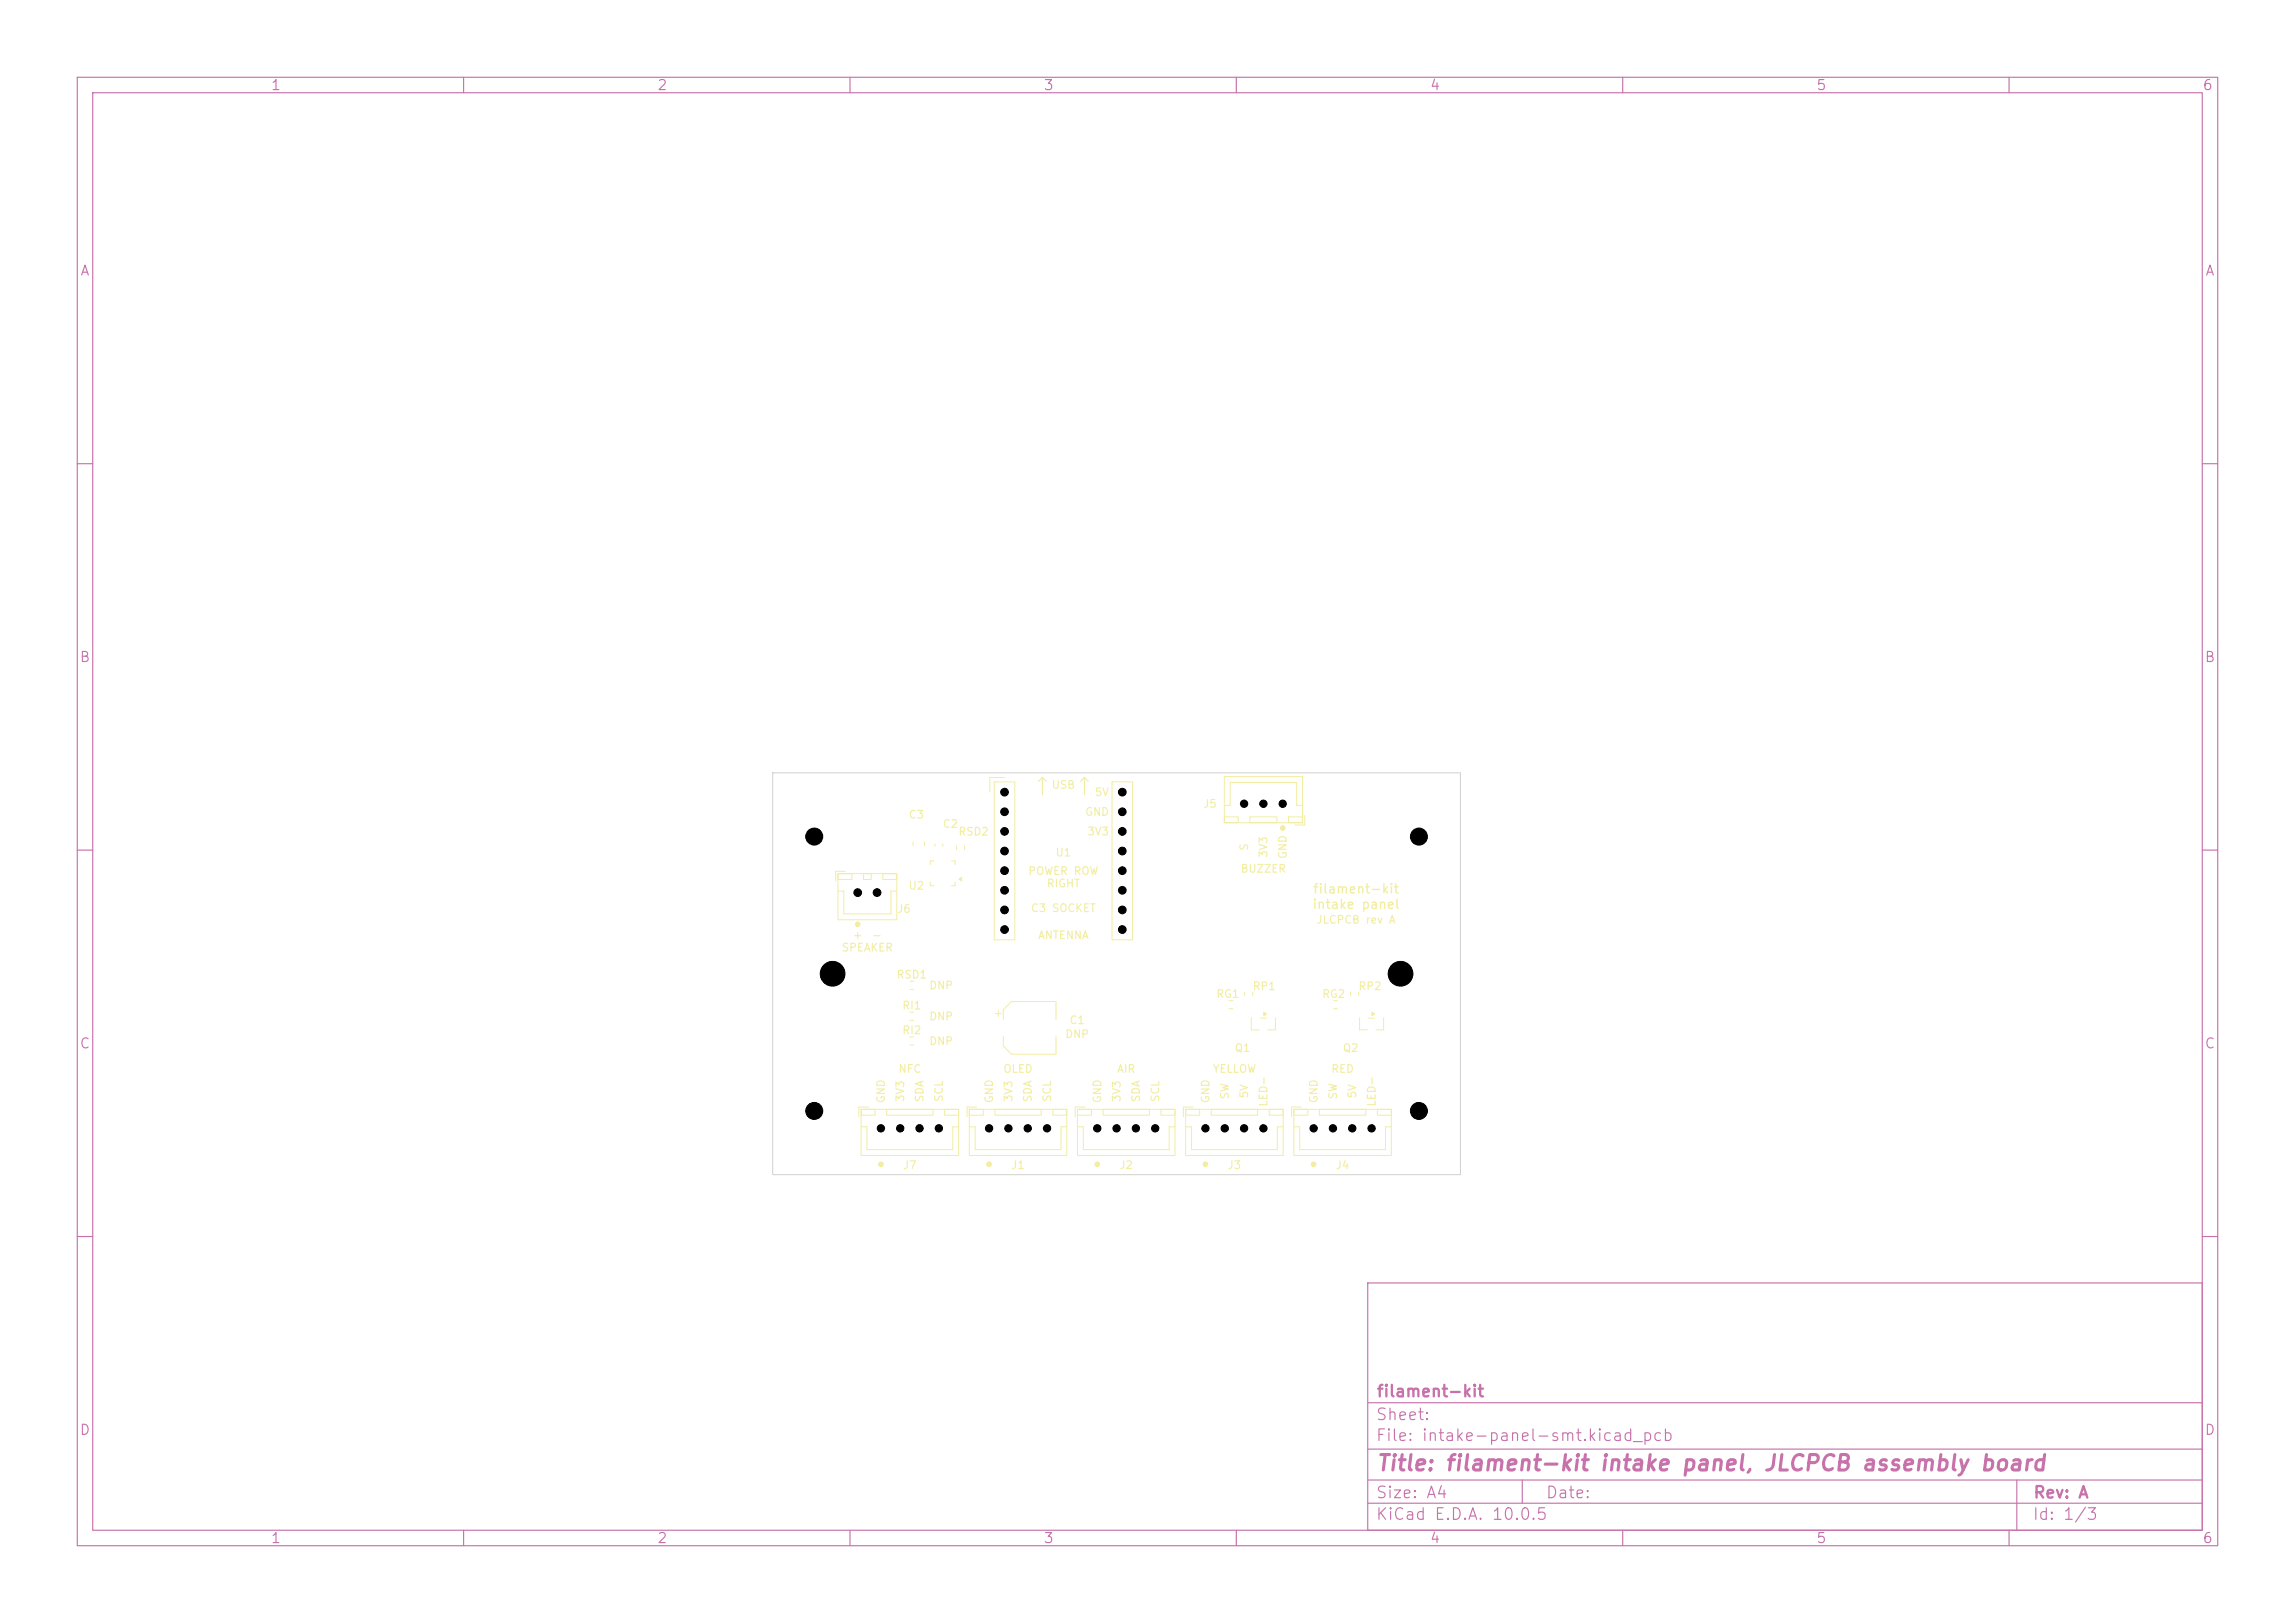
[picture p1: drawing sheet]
<svg xmlns="http://www.w3.org/2000/svg" width="297mm" height="210mm" viewBox="0 0 297 210" stroke-linecap="round" stroke-linejoin="round" font-family="sans-serif">
<defs><g id="words">
<text font-size="2" fill="#c872ab" x="178" y="190.8">Title: filament-kit intake panel, JLCPCB assembly board</text>
<g font-size="1.5" fill="#c872ab">
<text x="178" y="184.1">Sheet:</text>
<text x="178" y="181.1">filament-kit</text>
<text x="178" y="186.8">File: intake-panel-smt.kicad_pcb</text>
<text x="178" y="197">KiCad E.D.A. 10.0.5</text>
<text x="178" y="194.2">Size: A4</text>
<text x="200" y="194.2">Date:</text>
<text x="263" y="197">Id: 1/3</text>
<text x="263" y="194.2">Rev: A</text>
</g>
<g font-size="1.3" fill="#c872ab">
<text x="35" y="12">1</text>
<text x="85" y="12">2</text>
<text x="135" y="12">3</text>
<text x="185" y="12">4</text>
<text x="235" y="12">5</text>
<text x="285" y="12">6</text>
<text x="10.3" y="36">A</text>
<text x="285.3" y="36">A</text>
<text x="10.2" y="86">B</text>
<text x="285.2" y="86">B</text>
<text x="10.2" y="136">C</text>
<text x="285.2" y="136">C</text>
<text x="10.2" y="186">D</text>
<text x="285.2" y="186">D</text>
<text x="35" y="200">1</text>
<text x="85" y="200">2</text>
<text x="135" y="200">3</text>
<text x="185" y="200">4</text>
<text x="235" y="200">5</text>
<text x="285" y="200">6</text>
</g>
<g font-size="1.2" fill="#f2eda1">
<text x="169.8" y="117.9">intake panel</text>
<text x="169.8" y="115.9">filament-kit</text>
</g>
<g font-size="1" fill="#f2eda1">
<text x="117.5" y="106.2">C3</text>
<text x="121.9" y="107.4">C2</text>
<text x="136" y="102.3">USB</text>
<text x="140.4" y="105.8">GND</text>
<text x="141.6" y="103.3">5V</text>
<text x="155.6" y="104.8">J5</text>
<text x="123.9" y="108.4">RSD2</text>
<text x="133" y="113.5">POWER ROW</text>
<text x="136.5" y="111.1">U1</text>
<text x="140.6" y="108.3">3V3</text>
<text x="160.5" y="113.2">BUZZER</text>
<text x="161.8" y="110.2" transform="rotate(-90 161.8 110.2)">S</text>
<text x="164.3" y="111.1" transform="rotate(-90 164.3 111.1)">3V3</text>
<text x="166.8" y="111.2" transform="rotate(-90 166.8 111.2)">GND</text>
<text x="116" y="118.4">J6</text>
<text x="117.5" y="115.4">U2</text>
<text x="133.3" y="118.3">C3 SOCKET</text>
<text x="135.4" y="115.1">RIGHT</text>
<text x="170.3" y="119.8">JLCPCB rev A</text>
<text x="108.8" y="123.4">SPEAKER</text>
<text x="110.3" y="121.8">+</text>
<text x="112.8" y="121.8">-</text>
<text x="134.3" y="121.8">ANTENNA</text>
<text x="115.9" y="126.9">RSD1</text>
<text x="116.7" y="130.9">RI1</text>
<text x="120.2" y="128.3">DNP</text>
<text x="157.3" y="129.4">RG1</text>
<text x="162" y="128.4">RP1</text>
<text x="171" y="129.4">RG2</text>
<text x="175.7" y="128.4">RP2</text>
<text x="116.7" y="134.1">RI2</text>
<text x="120.2" y="132.3">DNP</text>
<text x="120.2" y="135.5">DNP</text>
<text x="137.8" y="134.6">DNP</text>
<text x="138.3" y="132.8">C1</text>
<text x="159.7" y="136.4">Q1</text>
<text x="173.7" y="136.4">Q2</text>
<text x="114.8" y="142.8" transform="rotate(-90 114.8 142.8)">GND</text>
<text x="116.2" y="139.1">NFC</text>
<text x="117.3" y="142.7" transform="rotate(-90 117.3 142.7)">3V3</text>
<text x="119.8" y="142.7" transform="rotate(-90 119.8 142.7)">SDA</text>
<text x="122.3" y="142.7" transform="rotate(-90 122.3 142.7)">SCL</text>
<text x="128.8" y="142.8" transform="rotate(-90 128.8 142.8)">GND</text>
<text x="129.8" y="139.1">OLED</text>
<text x="131.3" y="142.7" transform="rotate(-90 131.3 142.7)">3V3</text>
<text x="133.8" y="142.7" transform="rotate(-90 133.8 142.7)">SDA</text>
<text x="136.3" y="142.7" transform="rotate(-90 136.3 142.7)">SCL</text>
<text x="142.8" y="142.8" transform="rotate(-90 142.8 142.8)">GND</text>
<text x="144.5" y="139.1">AIR</text>
<text x="145.3" y="142.7" transform="rotate(-90 145.3 142.7)">3V3</text>
<text x="147.8" y="142.7" transform="rotate(-90 147.8 142.7)">SDA</text>
<text x="150.3" y="142.7" transform="rotate(-90 150.3 142.7)">SCL</text>
<text x="156.8" y="142.8" transform="rotate(-90 156.8 142.8)">GND</text>
<text x="156.9" y="139.1">YELLOW</text>
<text x="159.3" y="142.3" transform="rotate(-90 159.3 142.3)">SW</text>
<text x="161.8" y="142.2" transform="rotate(-90 161.8 142.2)">5V</text>
<text x="164.3" y="143.3" transform="rotate(-90 164.3 143.3)">LED-</text>
<text x="170.8" y="142.8" transform="rotate(-90 170.8 142.8)">GND</text>
<text x="172.2" y="139.1">RED</text>
<text x="173.3" y="142.3" transform="rotate(-90 173.3 142.3)">SW</text>
<text x="175.8" y="142.2" transform="rotate(-90 175.8 142.2)">5V</text>
<text x="178.3" y="143.3" transform="rotate(-90 178.3 143.3)">LED-</text>
<text x="116.8" y="151.5">J7</text>
<text x="130.8" y="151.5">J1</text>
<text x="144.8" y="151.5">J2</text>
<text x="158.8" y="151.5">J3</text>
<text x="172.8" y="151.5">J4</text>
</g>
</g></defs>
<g fill="none" stroke="#c872ab" stroke-width=".15">
<path d="M10 10h277v190h-277zM12 12h273v186h-273zM60 10v2M110 10v2M160 10v2M210 10v2M260 10v2M10 60h2M285 60h2M10 110h2M285 110h2M10 160h2"/>
<path d="M177 166h108v32h-108zM285 160h2M60 198v2M110 198v2M160 198v2M177 194.5h108M177 191.5h108M177 187.5h108M177 181.5h108M197 191.5v3M210 198v2M260 198v2"/>
<path d="M261 191.5v6.5"/>
</g>
<g fill="#f2eda1" stroke="#f2eda1" stroke-width=".13">
<circle cx="111" cy="119.6" r=".3"/>
<circle cx="114" cy="150.6" r=".3"/>
<circle cx="128" cy="150.6" r=".3"/>
<circle cx="142" cy="150.6" r=".3"/>
<circle cx="156" cy="150.6" r=".3"/>
<circle cx="166" cy="107.1" r=".3"/>
<circle cx="170" cy="150.6" r=".3"/>
</g>
<g fill="none" stroke="#f2eda1" stroke-width=".13">
<path d="M108.4 113h7.7v6h-7.7zM108.5 115.3h.7v3h6.1v-3h.7M108.5 113.1h1.7v.7h-1.7zM109.4 112.8h-1.3v1.2M111.8 113.1h1v.7h-1zM114.2 113.1h1.9v.7h-1.9zM120.4 114.1v.5h.5M120.9 111.4h-.5v.5M121 109.2v.3M122 109.2v.3M123.1 111.4h.5v.5M123.6 114.1v.5h-.5"/>
<path d="M123.8 109.5v.4M124.1 113.8l.4-.3v.5zM124.8 109.5v.4M117.8 134.2h.4M117.8 135.2h.4M128.8 131.2h.8M129.2 130.8v.7M129.8 131.9v-1.2l1.1-1.1h5.8v2.3M129.8 134.1v1.2l1.1 1.1h5.8v-2.3M159.1 129.5h.4M159.1 130.5h.4M161.1 128.4v.4"/>
<path d="M162.1 128.4v.4M172.6 129.5h.5M172.6 130.5h.5M174.8 128.4v.4M175.8 128.4v.4M125.4 143.5h12.7v6h-12.7zM125.5 145.8h.7v3h11.1v-3h.7M125.5 143.5h1.7v.8h-1.7zM126.4 143.3h-1.3v1.2M128.8 143.5h6v.8h-6zM136.2 143.5h1.9v.8h-1.9zM139.4 143.5h12.7v6h-12.7z"/>
<path d="M139.4 145.8h.8v3h11.1v-3h.7M139.5 143.5h1.7v.8h-1.7zM140.4 143.3h-1.3v1.2M142.8 143.5h6v.8h-6zM150.2 143.5h1.8v.8h-1.8z"/>
</g>
<path d="M124.1 113.8l.4-.3v.5z" fill="#f2eda1"/>
<g fill="none" stroke="#f2eda1" stroke-width=".13">
<path d="M158.4 100.5h10.2v6h-10.2zM158.4 104.2h.8v-2.9h8.6v2.9h.7M158.5 105.7h1.8v.7h-1.8zM161.7 105.7h3.6v.7h-3.6zM166.7 105.7h1.9v.7h-1.9zM168.8 105.5v1.3h-1.2M176 131.7l-.1 1.6h1M177.1 131.7h.8M177.6 131l.3 .2-.3 .2zM179 131.7l.1 1.6h-1M167.4 143.5h12.7v6h-12.7zM167.4 145.8h.8v3h11.1v-3h.8"/>
<path d="M167.5 143.5h1.8v.8h-1.8zM168.4 143.3h-1.3v1.2M170.7 143.5h6v.8h-6zM178.3 143.5h1.7v.8h-1.7z"/>
</g>
<path d="M177.6 131l.3 .2-.3 .2z" fill="#f2eda1"/>
<g fill="none" stroke="#f2eda1" stroke-width=".13">
<path d="M128.7 101.2h2.6v20.4h-2.6zM130 100.6h-1.9v1.9M143.9 101.2h2.7v20.4h-2.7zM117.8 131h.4M117.8 132h.4M117.8 127h.4M117.8 128h.4M162 131.7l-.1 1.6h1M163.1 131.7h.8M163.6 131l.3 .2-.3 .2zM165 131.7l.1 1.6h-1M111.4 143.5h12.7v6h-12.7z"/>
<path d="M111.4 145.8h.8v3h11.1v-3h.7M111.5 143.5h1.7v.8h-1.7zM112.4 143.3h-1.2v1.2M114.8 143.5h6v.8h-6zM122.2 143.5h1.9v.8h-1.9zM153.4 143.5h12.7v6h-12.7zM153.4 145.8h.8v3h11.1v-3h.7M153.5 143.5h1.7v.8h-1.7zM154.4 143.3h-1.2v1.2M156.8 143.5h5.9v.8h-5.9zM164.3 143.5h1.7v.8h-1.7z"/>
</g>
<path d="M134.9 100.6l-.5 .5M134.9 100.6v2.2M134.9 100.6l.5 .5M140.3 100.6l-.5 .5M140.3 100.6v2.2M140.3 100.6l.5 .5" fill="none" stroke="#f2eda1" stroke-width=".15"/>
<path d="M163.6 131l.3 .2-.3 .2z" fill="#f2eda1"/>
<path d="M118.2 108.9v.5M119.6 108.9v.5" fill="none" stroke="#f2eda1" stroke-width=".13"/>
<path d="M100 100h89v52h-89z" fill="none" stroke="#d0d2cd" stroke-width=".13"/>
<g fill="#000" stroke="#000" stroke-width=".13">
<circle cx="105.4" cy="108.2" r="1.1"/>
<circle cx="111" cy="115.5" r=".5"/>
<circle cx="113.5" cy="115.5" r=".5"/>
<circle cx="130" cy="110.1" r=".5"/>
<circle cx="130" cy="115.2" r=".5"/>
<circle cx="130" cy="112.7" r=".5"/>
<circle cx="130" cy="107.6" r=".5"/>
<circle cx="130" cy="105" r=".5"/>
<circle cx="130" cy="102.5" r=".5"/>
<circle cx="130" cy="117.7" r=".5"/>
<circle cx="145.2" cy="107.6" r=".5"/>
<circle cx="145.2" cy="110.1" r=".5"/>
<circle cx="145.2" cy="102.5" r=".5"/>
<circle cx="145.2" cy="117.7" r=".5"/>
<circle cx="145.2" cy="105" r=".5"/>
<circle cx="145.2" cy="115.2" r=".5"/>
<circle cx="145.2" cy="112.7" r=".5"/>
<circle cx="161" cy="104" r=".47"/>
<circle cx="163.5" cy="104" r=".47"/>
<circle cx="166" cy="104" r=".47"/>
<circle cx="183.6" cy="108.2" r="1.1"/>
<circle cx="107.7" cy="126" r="1.6"/>
<circle cx="130" cy="120.3" r=".5"/>
<circle cx="145.2" cy="120.3" r=".5"/>
<circle cx="181.2" cy="126" r="1.6"/>
<circle cx="105.4" cy="143.7" r="1.1"/>
<circle cx="114" cy="146" r=".47"/>
<circle cx="116.5" cy="146" r=".47"/>
<circle cx="119" cy="146" r=".47"/>
<circle cx="121.5" cy="146" r=".47"/>
<circle cx="128" cy="146" r=".47"/>
<circle cx="130.5" cy="146" r=".48"/>
<circle cx="133" cy="146" r=".47"/>
<circle cx="135.5" cy="146" r=".48"/>
<circle cx="142" cy="146" r=".47"/>
<circle cx="144.5" cy="146" r=".47"/>
<circle cx="147" cy="146" r=".47"/>
<circle cx="149.5" cy="146" r=".47"/>
<circle cx="156" cy="146" r=".47"/>
<circle cx="158.5" cy="146" r=".47"/>
<circle cx="161" cy="146" r=".47"/>
<circle cx="163.5" cy="146" r=".47"/>
<circle cx="170" cy="146" r=".47"/>
<circle cx="172.5" cy="146" r=".47"/>
<circle cx="175" cy="146" r=".47"/>
<circle cx="177.5" cy="146" r=".47"/>
<circle cx="183.6" cy="143.7" r="1.1"/>
</g>
<use href="#words"/>
</svg>
